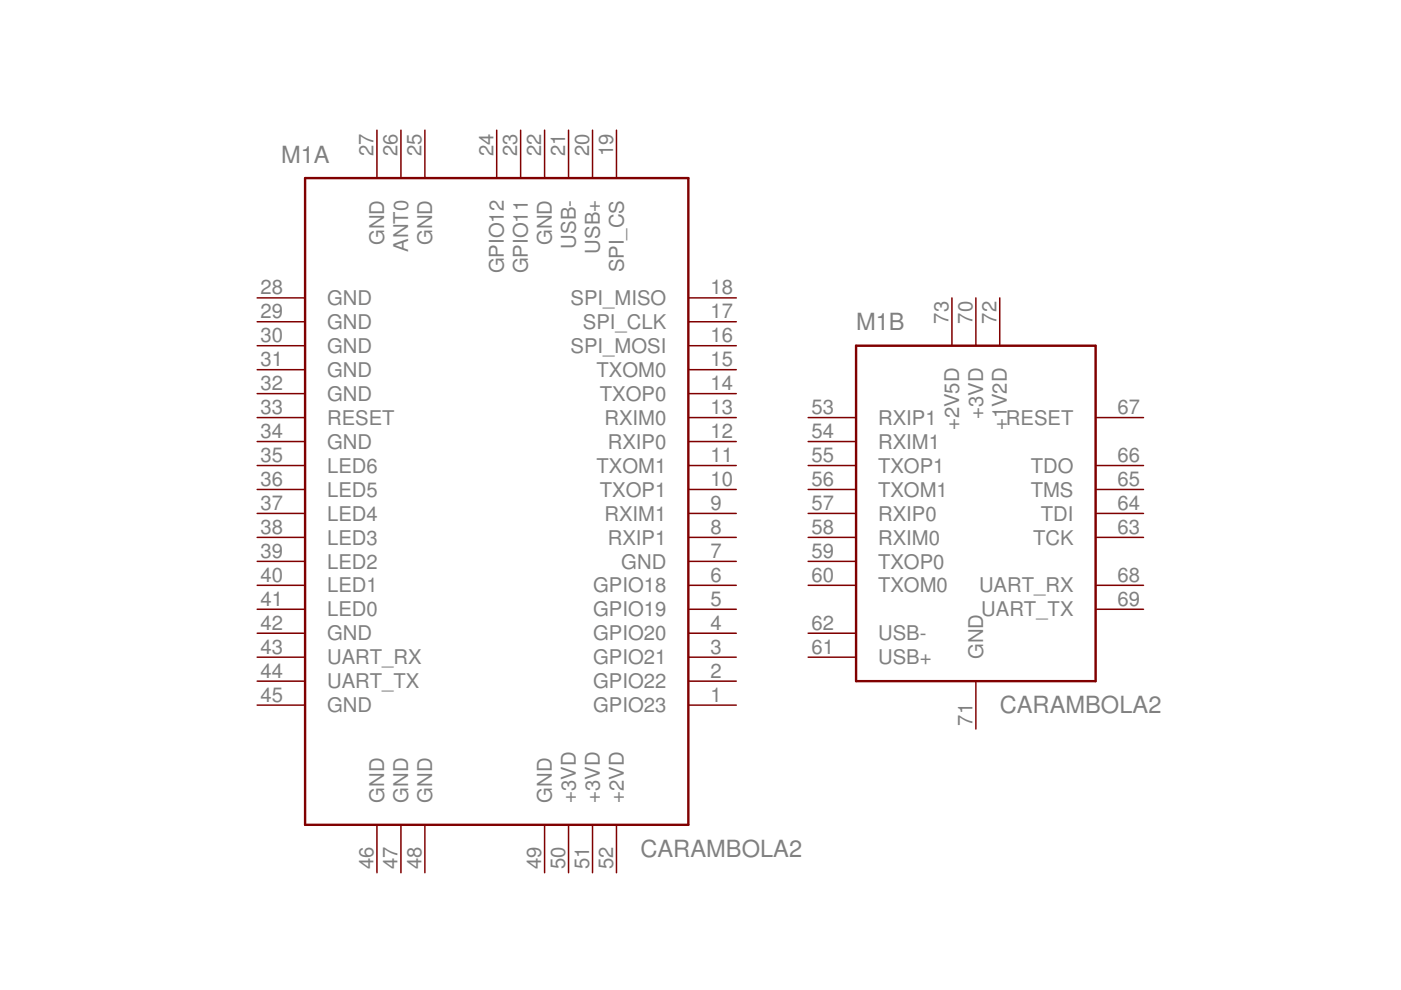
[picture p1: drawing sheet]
<svg xmlns="http://www.w3.org/2000/svg" width="297mm" height="210mm" viewBox="0 0 297 210" stroke-linecap="round" stroke-linejoin="round" font-family="sans-serif">
<defs><g id="words">
<g font-size="5" fill="#808080">
<text x="59.6" y="34.5">M1A</text>
<text x="181.5" y="70">M1B</text>
<text x="212" y="151.3">CARAMBOLA2</text>
<text x="135.8" y="181.7">CARAMBOLA2</text>
</g>
<g font-size="4.3" fill="#808080">
<text x="79.2" y="33.1" transform="rotate(-90 79.2 33.1)">27</text>
<text x="84.3" y="33.1" transform="rotate(-90 84.3 33.1)">26</text>
<text x="89.4" y="33.1" transform="rotate(-90 89.4 33.1)">25</text>
<text x="104.6" y="33.1" transform="rotate(-90 104.6 33.1)">24</text>
<text x="109.7" y="33.1" transform="rotate(-90 109.7 33.1)">23</text>
<text x="114.8" y="33.1" transform="rotate(-90 114.8 33.1)">22</text>
<text x="119.8" y="33.1" transform="rotate(-90 119.8 33.1)">21</text>
<text x="124.9" y="33.1" transform="rotate(-90 124.9 33.1)">20</text>
<text x="130" y="33.1" transform="rotate(-90 130 33.1)">19</text>
<text x="81.4" y="52" transform="rotate(-90 81.4 52)">GND</text>
<text x="86.5" y="53.4" transform="rotate(-90 86.5 53.4)">ANT0</text>
<text x="91.6" y="52" transform="rotate(-90 91.6 52)">GND</text>
<text x="117" y="52" transform="rotate(-90 117 52)">GND</text>
<text x="122.1" y="52.7" transform="rotate(-90 122.1 52.7)">USB-</text>
<text x="127.2" y="53.8" transform="rotate(-90 127.2 53.8)">USB+</text>
<text x="106.8" y="57.9" transform="rotate(-90 106.8 57.9)">GPIO12</text>
<text x="111.9" y="57.9" transform="rotate(-90 111.9 57.9)">GPIO11</text>
<text x="132.2" y="57.7" transform="rotate(-90 132.2 57.7)">SPI_CS</text>
<text x="55.2" y="62.4">28</text>
<text x="69.4" y="64.7">GND</text>
<text x="121" y="64.7">SPI_MISO</text>
<text x="150.6" y="62.4">18</text>
<text x="55.2" y="67.5">29</text>
<text x="69.4" y="69.8">GND</text>
<text x="123.6" y="69.8">SPI_CLK</text>
<text x="150.6" y="67.5">17</text>
<text x="201.1" y="68.6" transform="rotate(-90 201.1 68.6)">73</text>
<text x="206.2" y="68.6" transform="rotate(-90 206.2 68.6)">70</text>
<text x="211.3" y="68.6" transform="rotate(-90 211.3 68.6)">72</text>
<text x="55.2" y="77.7">31</text>
<text x="55.2" y="72.6">30</text>
<text x="69.4" y="74.8">GND</text>
<text x="121" y="74.8">SPI_MOSI</text>
<text x="150.6" y="77.7">15</text>
<text x="150.6" y="72.6">16</text>
<text x="55.2" y="82.8">32</text>
<text x="69.4" y="79.9">GND</text>
<text x="126.5" y="79.9">TXOM0</text>
<text x="150.6" y="82.8">14</text>
<text x="55.2" y="87.8">33</text>
<text x="69.4" y="85">GND</text>
<text x="127.2" y="85">TXOP0</text>
<text x="150.6" y="87.8">13</text>
<text x="172" y="87.8">53</text>
<text x="208.4" y="88.8" transform="rotate(-90 208.4 88.8)">+3VD</text>
<text x="237" y="87.8">67</text>
<text x="55.2" y="92.9">34</text>
<text x="69.4" y="95.1">GND</text>
<text x="69.4" y="90.1">RESET</text>
<text x="128.2" y="90.1">RXIM0</text>
<text x="128.8" y="95.1">RXIP0</text>
<text x="150.6" y="92.9">12</text>
<text x="172" y="92.9">54</text>
<text x="186.2" y="90.1">RXIP1</text>
<text x="186.2" y="95.1">RXIM1</text>
<text x="203.3" y="91.2" transform="rotate(-90 203.3 91.2)">+2V5D</text>
<text x="213.3" y="90.1">RESET</text>
<text x="213.5" y="91.2" transform="rotate(-90 213.5 91.2)">+1V2D</text>
<text x="55.2" y="98">35</text>
<text x="69.4" y="100.2">LED6</text>
<text x="126.5" y="100.2">TXOM1</text>
<text x="150.6" y="98">11</text>
<text x="172" y="98">55</text>
<text x="186.2" y="100.2">TXOP1</text>
<text x="218.5" y="100.2">TDO</text>
<text x="237" y="98">66</text>
<text x="55.2" y="103.1">36</text>
<text x="69.4" y="105.3">LED5</text>
<text x="127.2" y="105.3">TXOP1</text>
<text x="150.6" y="103.1">10</text>
<text x="172" y="103.1">56</text>
<text x="186.2" y="105.3">TXOM1</text>
<text x="218.5" y="105.3">TMS</text>
<text x="237" y="103.1">65</text>
<text x="55.2" y="113.2">38</text>
<text x="55.2" y="108.1">37</text>
<text x="69.4" y="110.4">LED4</text>
<text x="128.2" y="110.4">RXIM1</text>
<text x="150.6" y="108.1">9</text>
<text x="150.6" y="113.2">8</text>
<text x="172" y="108.1">57</text>
<text x="172" y="113.2">58</text>
<text x="186.2" y="110.4">RXIP0</text>
<text x="220.7" y="110.4">TDI</text>
<text x="237" y="113.2">63</text>
<text x="237" y="108.1">64</text>
<text x="55.2" y="118.3">39</text>
<text x="69.4" y="115.5">LED3</text>
<text x="128.8" y="115.5">RXIP1</text>
<text x="150.6" y="118.3">7</text>
<text x="172" y="118.3">59</text>
<text x="186.2" y="115.5">RXIM0</text>
<text x="219" y="115.5">TCK</text>
<text x="55.2" y="123.4">40</text>
<text x="69.4" y="125.6">LED1</text>
<text x="69.4" y="120.5">LED2</text>
<text x="125.8" y="125.6">GPIO18</text>
<text x="131.7" y="120.5">GND</text>
<text x="150.6" y="123.4">6</text>
<text x="172" y="123.4">60</text>
<text x="186.2" y="120.5">TXOP0</text>
<text x="186.2" y="125.6">TXOM0</text>
<text x="207.6" y="125.6">UART_RX</text>
<text x="237" y="123.4">68</text>
<text x="55.2" y="128.5">41</text>
<text x="69.4" y="130.7">LED0</text>
<text x="125.8" y="130.7">GPIO19</text>
<text x="150.6" y="128.5">5</text>
<text x="208" y="130.7">UART_TX</text>
<text x="237" y="128.5">69</text>
<text x="55.2" y="133.5">42</text>
<text x="69.4" y="135.8">GND</text>
<text x="125.8" y="135.8">GPIO20</text>
<text x="150.6" y="133.5">4</text>
<text x="172" y="133.5">62</text>
<text x="186.2" y="135.8">USB-</text>
<text x="55.2" y="143.7">44</text>
<text x="55.2" y="138.6">43</text>
<text x="69.4" y="140.9">UART_RX</text>
<text x="125.8" y="140.9">GPIO21</text>
<text x="150.6" y="143.7">2</text>
<text x="150.6" y="138.6">3</text>
<text x="172" y="138.6">61</text>
<text x="186.2" y="140.9">USB+</text>
<text x="208.4" y="139.7" transform="rotate(-90 208.4 139.7)">GND</text>
<text x="55.2" y="148.8">45</text>
<text x="69.4" y="145.9">UART_TX</text>
<text x="125.8" y="145.9">GPIO22</text>
<text x="150.6" y="148.8">1</text>
<text x="69.4" y="151">GND</text>
<text x="125.8" y="151">GPIO23</text>
<text x="206.2" y="153.9" transform="rotate(-90 206.2 153.9)">71</text>
<text x="81.4" y="170.2" transform="rotate(-90 81.4 170.2)">GND</text>
<text x="86.5" y="170.2" transform="rotate(-90 86.5 170.2)">GND</text>
<text x="91.6" y="170.2" transform="rotate(-90 91.6 170.2)">GND</text>
<text x="117" y="170.2" transform="rotate(-90 117 170.2)">GND</text>
<text x="122.1" y="170.2" transform="rotate(-90 122.1 170.2)">+3VD</text>
<text x="127.2" y="170.2" transform="rotate(-90 127.2 170.2)">+3VD</text>
<text x="132.2" y="170.2" transform="rotate(-90 132.2 170.2)">+2VD</text>
<text x="79.2" y="184.3" transform="rotate(-90 79.2 184.3)">46</text>
<text x="84.3" y="184.3" transform="rotate(-90 84.3 184.3)">47</text>
<text x="89.4" y="184.3" transform="rotate(-90 89.4 184.3)">48</text>
<text x="114.8" y="184.3" transform="rotate(-90 114.8 184.3)">49</text>
<text x="119.8" y="184.3" transform="rotate(-90 119.8 184.3)">50</text>
<text x="124.9" y="184.3" transform="rotate(-90 124.9 184.3)">51</text>
<text x="130" y="184.3" transform="rotate(-90 130 184.3)">52</text>
</g>
</g></defs>
<path d="M64.7 37.8h81.2v137.1h-81.2zM181.5 73.3h50.8v71.1h-50.8z" fill="none" stroke="#800000" stroke-width=".51"/>
<g fill="none" stroke="#800000" stroke-width=".32">
<path d="M79.9 27.6v10.2M85 27.6v10.2M90.1 27.6v10.2M105.3 27.6v10.2M110.4 27.6v10.2M115.5 27.6v10.2M120.5 27.6v10.2M125.6 27.6v10.2M130.7 27.6v10.2M54.5 78.4h10.2M54.5 73.3h10.2M54.5 68.2h10.2"/>
<path d="M54.5 63.2h10.2M145.9 78.4h10.2M145.9 73.3h10.2M145.9 68.2h10.2M145.9 63.2h10.2M201.8 63.2v10.1M206.9 63.2v10.1M212 63.2v10.1M54.5 93.6h10.2M54.5 83.5h10.2M54.5 88.5h10.2M54.5 98.7h10.2"/>
<path d="M145.9 93.6h10.2M145.9 83.5h10.2M145.9 88.5h10.2M145.9 98.7h10.2M171.3 93.6h10.2M171.3 88.5h10.2M171.3 98.7h10.2M232.3 88.5h10.1M232.3 98.7h10.1M54.5 119h10.2M54.5 103.8h10.2M54.5 108.9h10.2"/>
<path d="M54.5 113.9h10.2M145.9 119h10.2M145.9 103.8h10.2M145.9 108.9h10.2M145.9 113.9h10.2M171.3 119h10.2M171.3 103.8h10.2M171.3 108.9h10.2M171.3 113.9h10.2M232.3 103.8h10.1M232.3 108.9h10.1M232.3 113.9h10.1"/>
<path d="M54.5 134.3h10.2M54.5 139.3h10.2M54.5 129.2h10.2M54.5 124.1h10.2M145.9 134.3h10.2M145.9 139.3h10.2M145.9 129.2h10.2M145.9 124.1h10.2M171.3 134.3h10.2M171.3 139.3h10.2M171.3 124.1h10.2M232.3 129.2h10.1"/>
<path d="M232.3 124.1h10.1M54.5 149.5h10.2M54.5 144.4h10.2M145.9 149.5h10.2M145.9 144.4h10.2M206.9 144.4v10.2M79.9 174.9v10.1M85 174.9v10.1M90.1 174.9v10.1M115.5 174.9v10.1M120.5 174.9v10.1M125.6 174.9v10.1"/>
<path d="M130.7 174.9v10.1"/>
</g>
<use href="#words"/>
</svg>
